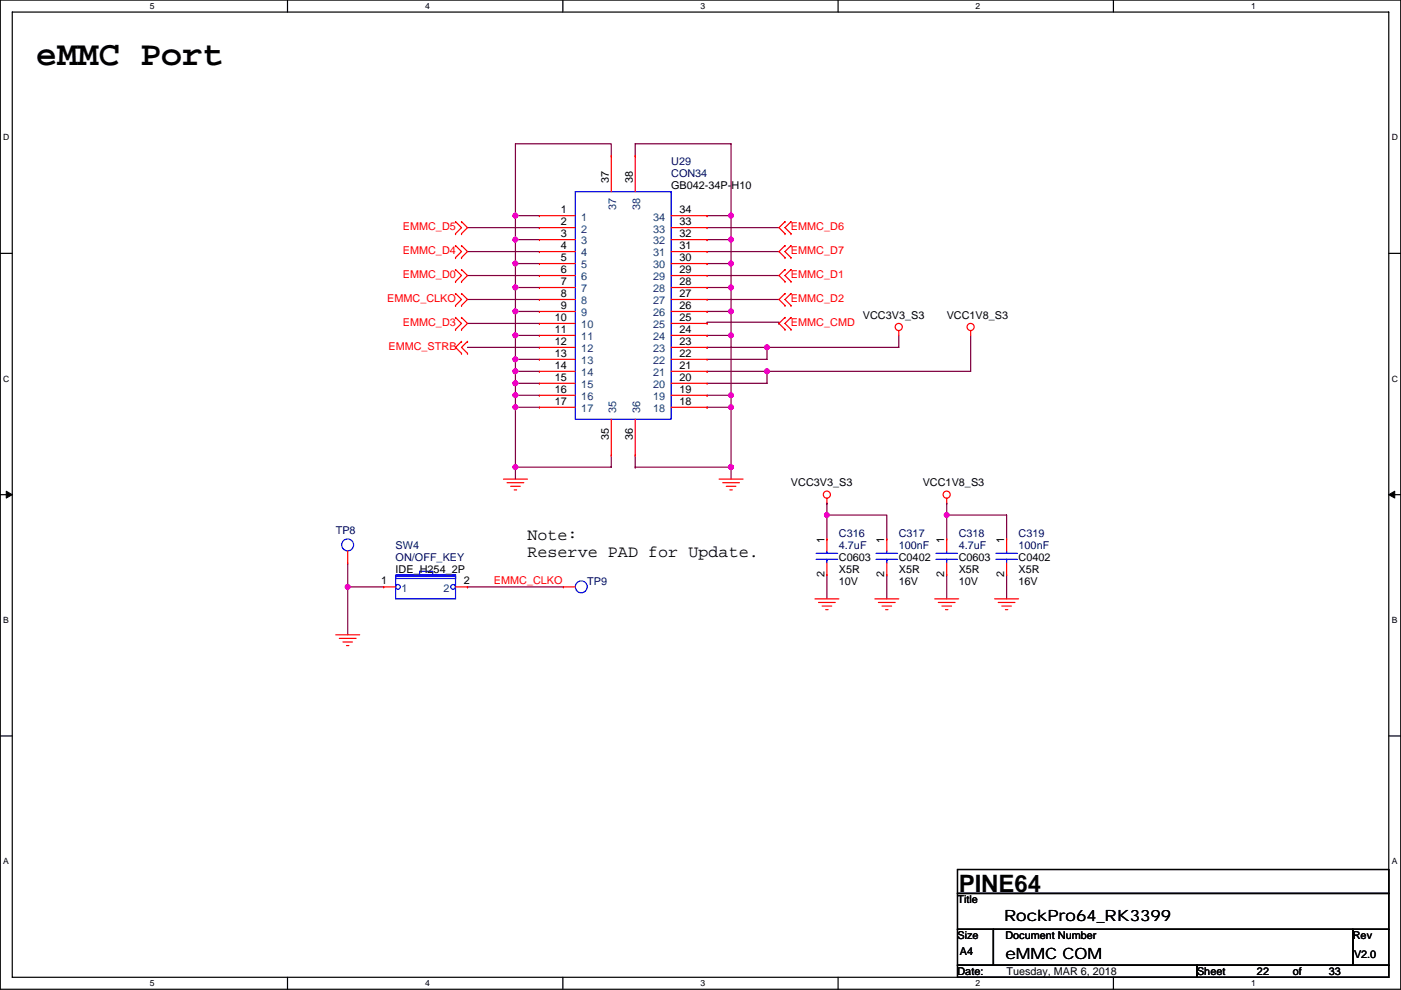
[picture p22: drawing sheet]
<svg xmlns="http://www.w3.org/2000/svg" width="297mm" height="210mm" viewBox="0 0 297 210" stroke-linecap="round" stroke-linejoin="round" font-family="sans-serif">
<defs><g id="words">
<text font-size="7.4" x="7.7" y="13.8">eMMC Port</text>
<text font-size="5.1" x="203.3" y="189.1">PINE64</text>
<g font-size="3.6">
<text x="111.8" y="114.6">Note:</text>
<text x="111.8" y="118.2">Reserve PAD for Update.</text>
</g>
<g font-size="3.3">
<text x="212.9" y="195.4">RockPro64_RK3399</text>
<text x="213.2" y="203.3">eMMC COM</text>
</g>
<g font-size="2.3" fill="#000080">
<text x="142.3" y="35.1">U29</text>
<text x="142.3" y="37.6">CON34</text>
<text x="71.2" y="113.3">TP8</text>
<text x="177.9" y="113.8">C316</text>
<text x="190.6" y="113.8">C317</text>
<text x="203.3" y="113.8">C318</text>
<text x="216" y="113.8">C319</text>
<text x="83.9" y="116.4">SW4</text>
<text x="83.9" y="118.9">ON/OFF_KEY</text>
<text x="177.9" y="116.4">4.7uF</text>
<text x="190.6" y="116.4">100nF</text>
<text x="203.3" y="116.4">4.7uF</text>
<text x="216" y="116.4">100nF</text>
<text x="124.5" y="124">TP9</text>
</g>
<g font-size="2.3">
<text x="129.1" y="38.9" transform="rotate(-90 129.1 38.9)">37</text>
<text x="134.2" y="38.9" transform="rotate(-90 134.2 38.9)">38</text>
<text x="142.3" y="40.2">GB042-34P-H10</text>
<text x="118.9" y="45.2">1</text>
<text x="118.9" y="47.8">2</text>
<text x="144.1" y="47.8">33</text>
<text x="144.1" y="45.2">34</text>
<text x="118.9" y="50.3">3</text>
<text x="118.9" y="52.8">4</text>
<text x="144.1" y="52.8">31</text>
<text x="144.1" y="50.3">32</text>
<text x="118.9" y="55.4">5</text>
<text x="118.9" y="57.9">6</text>
<text x="144.1" y="57.9">29</text>
<text x="144.1" y="55.4">30</text>
<text x="118.9" y="60.5">7</text>
<text x="118.9" y="63">8</text>
<text x="118.9" y="65.5">9</text>
<text x="144.1" y="65.5">26</text>
<text x="144.1" y="63">27</text>
<text x="144.1" y="60.5">28</text>
<text x="117.7" y="68.1">10</text>
<text x="117.7" y="70.6">11</text>
<text x="144.1" y="70.6">24</text>
<text x="144.1" y="68.1">25</text>
<text x="182.9" y="67.6">VCC3V3_S3</text>
<text x="200.7" y="67.6">VCC1V8_S3</text>
<text x="117.7" y="73.2">12</text>
<text x="117.7" y="75.7">13</text>
<text x="144.1" y="75.7">22</text>
<text x="144.1" y="73.2">23</text>
<text x="117.7" y="78.2">14</text>
<text x="117.7" y="80.8">15</text>
<text x="117.7" y="83.3">16</text>
<text x="144.1" y="83.3">19</text>
<text x="144.1" y="80.8">20</text>
<text x="144.1" y="78.2">21</text>
<text x="117.7" y="85.9">17</text>
<text x="144.1" y="85.9">18</text>
<text x="129.1" y="93.3" transform="rotate(-90 129.1 93.3)">35</text>
<text x="134.2" y="93.3" transform="rotate(-90 134.2 93.3)">36</text>
<text x="167.7" y="103.2">VCC3V3_S3</text>
<text x="195.6" y="103.2">VCC1V8_S3</text>
<text x="174.8" y="115.1" transform="rotate(-90 174.8 115.1)">1</text>
<text x="177.9" y="118.9">C0603</text>
<text x="187.5" y="115.1" transform="rotate(-90 187.5 115.1)">1</text>
<text x="190.6" y="118.9">C0402</text>
<text x="200.2" y="115.1" transform="rotate(-90 200.2 115.1)">1</text>
<text x="203.3" y="118.9">C0603</text>
<text x="212.9" y="115.1" transform="rotate(-90 212.9 115.1)">1</text>
<text x="216" y="118.9">C0402</text>
<text x="80.8" y="124">1</text>
<text x="83.9" y="121.5">IDE_H254_2P</text>
<text x="98.4" y="124">2</text>
<text x="174.8" y="122.5" transform="rotate(-90 174.8 122.5)">2</text>
<text x="177.9" y="121.5">X5R</text>
<text x="177.9" y="124">10V</text>
<text x="187.5" y="122.5" transform="rotate(-90 187.5 122.5)">2</text>
<text x="190.6" y="121.5">X5R</text>
<text x="190.6" y="124">16V</text>
<text x="200.2" y="122.5" transform="rotate(-90 200.2 122.5)">2</text>
<text x="203.3" y="121.5">X5R</text>
<text x="203.3" y="124">10V</text>
<text x="212.9" y="122.5" transform="rotate(-90 212.9 122.5)">2</text>
<text x="216" y="121.5">X5R</text>
<text x="216" y="124">16V</text>
<text x="203" y="191.6">Title</text>
<text x="203" y="199.2">Size</text>
<text x="203.5" y="202.5">A4</text>
<text x="213.2" y="199.2">Document Number</text>
<text x="286.8" y="199.2">Rev</text>
<text x="287.1" y="203.2">V2.0</text>
<text x="203" y="206.8">Date:</text>
<text x="213.4" y="206.8">Tuesday, MAR 6, 2018</text>
<text x="253.8" y="206.8">Sheet</text>
<text x="266.5" y="206.8">22</text>
<text x="274.1" y="206.8">of</text>
<text x="281.7" y="206.8">33</text>
</g>
<g font-size="2.3" fill="#004080">
<text x="123.3" y="46.8">1</text>
<text x="130.7" y="44.5" transform="rotate(-90 130.7 44.5)">37</text>
<text x="135.7" y="44.5" transform="rotate(-90 135.7 44.5)">38</text>
<text x="138.5" y="46.8">34</text>
<text x="123.3" y="49.3">2</text>
<text x="123.3" y="51.9">3</text>
<text x="138.5" y="51.9">32</text>
<text x="138.5" y="49.3">33</text>
<text x="123.3" y="54.4">4</text>
<text x="123.3" y="56.9">5</text>
<text x="123.3" y="59.5">6</text>
<text x="138.5" y="59.5">29</text>
<text x="138.5" y="56.9">30</text>
<text x="138.5" y="54.4">31</text>
<text x="123.3" y="62">7</text>
<text x="123.3" y="64.6">8</text>
<text x="138.5" y="64.6">27</text>
<text x="138.5" y="62">28</text>
<text x="123.3" y="67.1">9</text>
<text x="123.3" y="69.6">10</text>
<text x="138.5" y="69.6">25</text>
<text x="138.5" y="67.1">26</text>
<text x="123.3" y="72.2">11</text>
<text x="123.3" y="74.7">12</text>
<text x="123.3" y="77.3">13</text>
<text x="138.5" y="77.3">22</text>
<text x="138.5" y="74.7">23</text>
<text x="138.5" y="72.2">24</text>
<text x="123.3" y="79.8">14</text>
<text x="123.3" y="82.3">15</text>
<text x="138.5" y="82.3">20</text>
<text x="138.5" y="79.8">21</text>
<text x="123.3" y="84.9">16</text>
<text x="123.3" y="87.4">17</text>
<text x="130.7" y="87.7" transform="rotate(-90 130.7 87.7)">35</text>
<text x="135.7" y="87.7" transform="rotate(-90 135.7 87.7)">36</text>
<text x="138.5" y="87.4">18</text>
<text x="138.5" y="84.9">19</text>
<text x="85.2" y="125.5">1</text>
<text x="94" y="125.5">2</text>
</g>
<g font-size="2.3" fill="#f00">
<text x="85.4" y="53.9">EMMC_D4</text>
<text x="85.4" y="48.8">EMMC_D5</text>
<text x="167.7" y="48.8">EMMC_D6</text>
<text x="167.7" y="53.9">EMMC_D7</text>
<text x="85.4" y="59">EMMC_D0</text>
<text x="167.7" y="59">EMMC_D1</text>
<text x="82.1" y="64.1">EMMC_CLKO</text>
<text x="167.7" y="64.1">EMMC_D2</text>
<text x="85.4" y="69.1">EMMC_D3</text>
<text x="167.7" y="69.1">EMMC_CMD</text>
<text x="82.4" y="74.2">EMMC_STRB</text>
<text x="104.7" y="123.9">EMMC_CLKO</text>
</g>
<g font-size="1.8">
<text x="31.8" y="1.9">5</text>
<text x="90.1" y="1.9">4</text>
<text x="148.5" y="1.9">3</text>
<text x="206.9" y="1.9">2</text>
<text x="265.2" y="1.9">1</text>
<text x=".7" y="29.8">D</text>
<text x="295.1" y="29.8">D</text>
<text x=".7" y="81">C</text>
<text x="295.1" y="81">C</text>
<text x=".7" y="132.1">B</text>
<text x="295.1" y="132.1">B</text>
<text x=".7" y="183.3">A</text>
<text x="295.1" y="183.3">A</text>
<text x="31.8" y="209.2">5</text>
<text x="90.1" y="209.2">4</text>
<text x="148.5" y="209.2">3</text>
<text x="206.9" y="209.2">2</text>
<text x="265.2" y="209.2">1</text>
</g>
</g></defs>
<path d="M.1 0h296.9v209.8h-296.9zM2.6 2.6h291.8v204.7h-291.8z" fill="none" stroke="#000" stroke-width=".25"/>
<g fill="#fff">
<path d="M31.8 .3h1v2h-1z"/>
<path d="M31.8 207.5h1v2.1h-1z"/>
</g>
<path d="M61 0v2.6M61 207.3v2.5" fill="none" stroke="#000" stroke-width=".25"/>
<g fill="#fff">
<path d="M90.1 .3h1v2h-1z"/>
<path d="M90.1 207.5h1v2.1h-1z"/>
</g>
<path d="M119.3 0v2.6M119.3 207.3v2.5" fill="none" stroke="#000" stroke-width=".25"/>
<g fill="#fff">
<path d="M148.5 .3h1v2h-1z"/>
<path d="M148.5 207.5h1v2.1h-1z"/>
</g>
<path d="M177.7 0v2.6M177.7 207.3v2.5" fill="none" stroke="#000" stroke-width=".25"/>
<g fill="#fff">
<path d="M206.9 .3h1v2h-1z"/>
<path d="M206.9 207.5h1v2.1h-1z"/>
</g>
<path d="M236.1 0v2.6M236.1 207.3v2.5" fill="none" stroke="#000" stroke-width=".25"/>
<g fill="#fff">
<path d="M265.2 .3h1v2h-1z"/>
<path d="M265.2 207.5h1v2.1h-1z"/>
<path d="M.7 28.2h1.3v2h-1.3z"/>
<path d="M295.1 28.2h1.3v2h-1.3z"/>
<path d="M.7 79.3h1.3v2.1h-1.3z"/>
<path d="M295.1 79.3h1.3v2.1h-1.3z"/>
</g>
<path d="M.1 53.7h2.5M294.4 53.7h2.6" fill="none" stroke="#000" stroke-width=".25"/>
<g fill="#fff">
<path d="M.7 130.5h1.2v2h-1.2z"/>
<path d="M295.1 130.5h1.2v2h-1.2z"/>
</g>
<path d="M.1 104.9h2.5M294.4 104.9h2.6" fill="none" stroke="#000" stroke-width=".25"/>
<path d="M1.3 104.2l1.3 .7-1.3 .7zM294.4 104.9l1.3-.7v1.4z" fill="#000" stroke="#000" stroke-width=".21"/>
<g fill="#fff">
<path d="M.7 181.7h1.2v2h-1.2z"/>
<path d="M295.1 181.7h1.2v2h-1.2z"/>
</g>
<path d="M.1 156.1h2.5M294.4 156.1h2.6M203 184.4h91.4v5.1h-91.4zM203 189.5h91.4v7.6h-91.4zM203 197.1h7.6v7.6h-7.6zM210.6 197.1h76.2v7.6h-76.2zM286.8 197.1h7.6v7.6h-7.6zM203 204.7h50.8v2.6h-50.8zM253.8 204.7h40.6v2.6h-40.6z" fill="none" stroke="#000" stroke-width=".25"/>
<g fill="none" stroke="#800040" stroke-width=".25">
<path d="M129.6 33v-2.5h-20.3v15.2M134.7 33v-2.5h20.3v15.2M99.1 58.4h15.3M99.1 53.4h15.3M99.1 48.3h15.3M109.3 45.7h.1M109.3 45.7v5.1M109.3 50.8h5.1M109.3 50.8h.1M109.3 55.9h5.1M109.3 55.9v5.1M109.3 45.7h5.1"/>
<path d="M109.3 50.8v5.1M149.9 48.3h15.3M149.9 53.4h15.3M149.9 58.4h15.3M149.9 45.7h.1M149.9 50.8h.1M149.9 55.9h.1M149.9 45.7h5.1M149.9 50.8h5.1M149.9 55.9h5.1M155 45.7v5.1M155 50.8v5.1"/>
<path d="M155 55.9v5.1M99.1 68.6h15.3M99.1 63.5h15.3M99.1 73.7h15.3M109.3 61h.1M109.3 61v5.1M109.3 66.1h.1M109.3 66.1v5M109.3 71.1h.1M109.3 71.1v5.1M109.3 76.2h.1M109.3 76.2v2.6"/>
<path d="M109.3 78.8h5.1M109.3 78.8h.1M109.3 78.8v2.5M109.3 61h5.1M109.3 66.1h5.1M109.3 71.1h5.1M109.3 76.2h5.1M149.9 63.5h15.3M149.9 68.6v-.3h15.3v.3M149.9 61h.1M149.9 66.1h.1M149.9 71.1h.1"/>
<path d="M149.9 73.7h.1M149.9 78.8h.1M149.9 61h5.1M149.9 66.1h5.1M149.9 71.1h5.1M149.9 73.7h12.7M149.9 78.8h12.7M155 61v5.1M155 66.1v5M155 71.1v12.7M162.6 73.7v2.5h-12.7M162.6 78.8v2.5h-12.7"/>
<path d="M165.2 68.6h.1M190.6 71.1v2.6h-28M205.8 71.1v7.7h-43.2M109.3 81.3h.1M109.3 81.3v2.5M109.3 83.8h.1M109.3 86.4v12.7M109.3 86.4h.1M109.3 99.1h.1M109.3 99.1v2.5M109.3 83.8v2.6M109.3 81.3h5.1"/>
<path d="M109.3 83.8h5.1M109.3 86.4h5.1M129.6 96.5v2.6h-20.3M134.7 96.5v2.6M134.7 99.1h.1M134.7 99.1h20.3M149.9 83.8h.1M149.9 86.4h.1M149.9 83.8h5.1M149.9 86.4h5.1M155 83.8v2.6M155 99.1v2.5"/>
<path d="M155 86.4v12.7M73.7 119.4v5.1M175.3 106.7v2.5h12.7v5.1M175.3 106.7h.1M175.3 109.2v5.1M200.7 106.7h.1M200.7 109.2h12.7v5.1M200.7 109.2v5.1M200.7 106.7v2.5M73.7 124.5h.1M73.7 124.5v10.1M73.7 124.5h7.6"/>
<path d="M99.1 124.5h.1M99.1 124.5h20.3M175.3 121.9v5.1M188 121.9v5.1M200.7 121.9v5.1M213.4 121.9v5.1"/>
</g>
<g fill="#f0f" stroke="#f0f" stroke-width=".25">
<circle cx="175.3" cy="109.2" r=".5"/>
<circle cx="200.7" cy="109.2" r=".5"/>
<circle cx="109.3" cy="45.7" r=".5"/>
<circle cx="109.3" cy="55.9" r=".5"/>
<circle cx="109.3" cy="50.8" r=".5"/>
<circle cx="109.3" cy="61" r=".5"/>
<circle cx="109.3" cy="66" r=".5"/>
<circle cx="109.3" cy="71.1" r=".5"/>
<circle cx="109.3" cy="76.2" r=".5"/>
<circle cx="109.3" cy="78.7" r=".5"/>
<circle cx="109.3" cy="81.3" r=".5"/>
<circle cx="109.3" cy="83.8" r=".5"/>
<circle cx="109.3" cy="86.4" r=".5"/>
<circle cx="155" cy="45.7" r=".5"/>
<circle cx="155" cy="50.8" r=".5"/>
<circle cx="155" cy="55.9" r=".5"/>
<circle cx="155" cy="61" r=".5"/>
<circle cx="155" cy="66" r=".5"/>
<circle cx="155" cy="71.1" r=".5"/>
<circle cx="162.6" cy="73.7" r=".5"/>
<circle cx="162.6" cy="78.7" r=".5"/>
<circle cx="155" cy="83.8" r=".5"/>
<circle cx="155" cy="86.4" r=".5"/>
<circle cx="109.3" cy="99.1" r=".5"/>
<circle cx="155" cy="99.1" r=".5"/>
<circle cx="73.7" cy="124.5" r=".5"/>
</g>
<g fill="none" stroke="#f00" stroke-width=".25">
<path d="M129.6 33h.1M129.6 33v7.7M134.7 33h.1M134.7 33v7.7M96.6 57.2h.1M96.6 59.7h.1M96.6 52.1h.1M96.6 54.6h.1M96.6 47h.1M96.6 49.6h.1M96.6 57.2l1.3 1.2-1.3 1.3M96.6 52.1l1.3 1.3-1.3 1.2"/>
<path d="M96.6 47l1.3 1.3-1.3 1.3M97.9 59.7h.1M97.9 57.2h.1M97.9 54.6h.1M97.9 52.1h.1M97.9 49.6h.1M97.9 47h.1M97.9 57.2l1.2 1.2-1.2 1.3M97.9 52.1l1.2 1.3-1.2 1.2M97.9 47l1.2 1.3-1.2 1.3M114.4 45.7h.1M114.4 48.3h.1"/>
<path d="M114.4 50.8h.1M114.4 53.4h.1M114.4 55.9h.1M114.4 58.4h.1M114.4 45.7h7.6M114.4 48.3h7.6M114.4 50.8h7.6M114.4 53.4h7.6M114.4 55.9h7.6M114.4 58.4h7.6M142.3 45.7h7.6M142.3 48.3h7.6"/>
<path d="M142.3 50.8h7.6M142.3 53.4h7.6M142.3 55.9h7.6M142.3 58.4h7.6M149.9 58.4h.1M149.9 55.9h.1M149.9 53.4h.1M149.9 50.8h.1M149.9 48.3h.1M149.9 45.7h.1M166.4 59.7h.1M166.4 57.2h.1"/>
<path d="M166.4 49.6h.1M166.4 47h.1M166.4 54.6h.1M166.4 52.1h.1M166.4 57.2l-1.2 1.2 1.2 1.3M166.4 47l-1.2 1.3 1.2 1.3M166.4 52.1l-1.2 1.3 1.2 1.2M167.7 57.2h.1M167.7 59.7h.1M167.7 47h.1M167.7 49.6h.1M167.7 52.1h.1"/>
<path d="M167.7 54.6h.1M167.7 57.2l-1.3 1.2 1.3 1.3M167.7 47l-1.3 1.3 1.3 1.3M167.7 52.1l-1.3 1.3 1.3 1.2M96.6 67.3h.1M96.6 69.9h.1M96.6 62.3h.1M96.6 64.8h.1M96.6 67.3l1.3 1.3-1.3 1.3M96.6 62.3l1.3 1.2-1.3 1.3M97.9 69.9h.1M97.9 67.3h.1"/>
<path d="M97.9 64.8h.1M97.9 62.3h.1M97.9 72.4h.1M97.9 75h.1M97.9 67.3l1.2 1.3-1.2 1.3M97.9 62.3l1.2 1.2-1.2 1.3M97.9 72.4l-1.3 1.3 1.3 1.3M99.1 72.4h.1M99.1 75h.1M99.1 72.4l-1.2 1.3 1.2 1.3M114.4 61h.1M114.4 63.5h.1"/>
<path d="M114.4 66.1h.1M114.4 68.6h.1M114.4 71.1h.1M114.4 73.7h.1M114.4 76.2h.1M114.4 78.8h.1M114.4 61h7.6M114.4 63.5h7.6M114.4 66.1h7.6M114.4 68.6h7.6M114.4 71.1h7.6M114.4 73.7h7.6"/>
<path d="M114.4 76.2h7.6M114.4 78.8h7.6M142.3 61h7.6M142.3 63.5h7.6M142.3 66.1h7.6M142.3 68.6h7.6M142.3 71.1h7.6M142.3 73.7h7.6M142.3 76.2h7.6M142.3 78.8h7.6M149.9 78.8h.1M149.9 76.2h.1"/>
<path d="M149.9 73.7h.1M149.9 71.1h.1M149.9 68.6h.1M149.9 66.1h.1M149.9 63.5h.1M149.9 61h.1M166.4 64.8h.1M166.4 62.3h.1M166.4 69.9h.1M166.4 67.3h.1M166.4 62.3l-1.2 1.2 1.2 1.3M166.4 67.3l-1.2 1.3 1.2 1.3"/>
<path d="M167.7 62.3h.1M167.7 64.8h.1M167.7 67.3h.1M167.7 69.9h.1M167.7 62.3l-1.3 1.2 1.3 1.3M167.7 67.3l-1.3 1.3 1.3 1.3M190.6 70.1v1M205.8 70.1v1M114.4 81.3h.1M114.4 83.8h.1M114.4 86.4h.1M114.4 81.3h7.6"/>
<path d="M114.4 83.8h7.6M114.4 86.4h7.6M129.6 96.5h.1M129.6 88.9v7.6M134.7 96.5h.1M134.7 88.9v7.6M142.3 81.3h7.6M142.3 83.8h7.6M142.3 86.4h7.6M149.9 86.4h.1M149.9 83.8h.1M149.9 81.3h.1"/>
<path d="M73.7 119.4h.1M73.7 116.9v2.5M106.7 101.6h5.1M107.5 102.4h3.6M108.3 103.1h2M109 103.9h.5M152.5 101.6h5M153.2 102.4h3.6M154 103.1h2M154.7 103.9h.6M175.3 105.7v1M175.3 114.3h.1"/>
<path d="M175.3 114.3v2.6M175.3 119.4v2.5M188 114.3h.1M188 114.3v2.6M188 119.4v2.5M200.7 105.7v1M200.7 114.3h.1M200.7 114.3v2.6M200.7 119.4v2.5M213.4 114.3h.1M213.4 114.3v2.6M213.4 119.4v2.5"/>
<path d="M71.2 134.6h5.1M71.9 135.4h3.6M72.7 136.2h2M73.5 136.9h.5M81.3 124.5h.1M81.3 124.5h2.6M96.6 124.5h2.5M99.1 124.5h.1M119.4 124.5h.1M119.4 124.5h2.6M172.8 127h5.1M173.5 127.8h3.6"/>
<path d="M174.3 128.5h2M175.1 129.3h.5M175.3 121.9h.1M185.5 127h5.1M186.2 127.8h3.6M187 128.5h2M187.8 129.3h.5M188 121.9h.1M198.2 127h5.1M198.9 127.8h3.6M199.7 128.5h2M200.5 129.3h.5"/>
<path d="M200.7 121.9h.1M210.9 127h5.1M211.6 127.8h3.6M212.4 128.5h2M213.2 129.3h.5M213.4 121.9h.1"/>
<circle cx="190.5" cy="69.3" r=".76"/>
<circle cx="205.8" cy="69.3" r=".76"/>
<circle cx="175.3" cy="104.9" r=".76"/>
<circle cx="200.7" cy="104.9" r=".76"/>
</g>
<g fill="none" stroke="#00f" stroke-width=".25">
<path d="M122 40.7h20.3v48.2h-20.3zM173 118.6h4.6M173 117.4h4.6M175.3 116.9v.5M175.3 118.6h.1M175.3 118.6v.8M185.7 118.6h4.6M185.7 117.4h4.6M188 116.9v.5M188 118.6h.1M188 118.6v.8M198.4 118.6h4.6"/>
<path d="M198.4 117.4h4.6M200.7 116.9v.5M200.7 118.6h.1M200.7 118.6v.8M211.1 118.6h4.6M211.1 117.4h4.6M213.4 116.9v.5M213.4 118.6h.1M213.4 118.6v.8M83.9 122.2h12.7v.5h-12.7zM83.9 121.9h12.7v5.1h-12.7zM89 121.2h2.8v1h-2.8z"/>
<circle cx="73.7" cy="115.6" r="1.26"/>
<circle cx="84.4" cy="124.5" r=".5"/>
<circle cx="96.1" cy="124.5" r=".5"/>
<circle cx="123.2" cy="124.5" r="1.26"/>
</g>
<use href="#words"/>
</svg>
